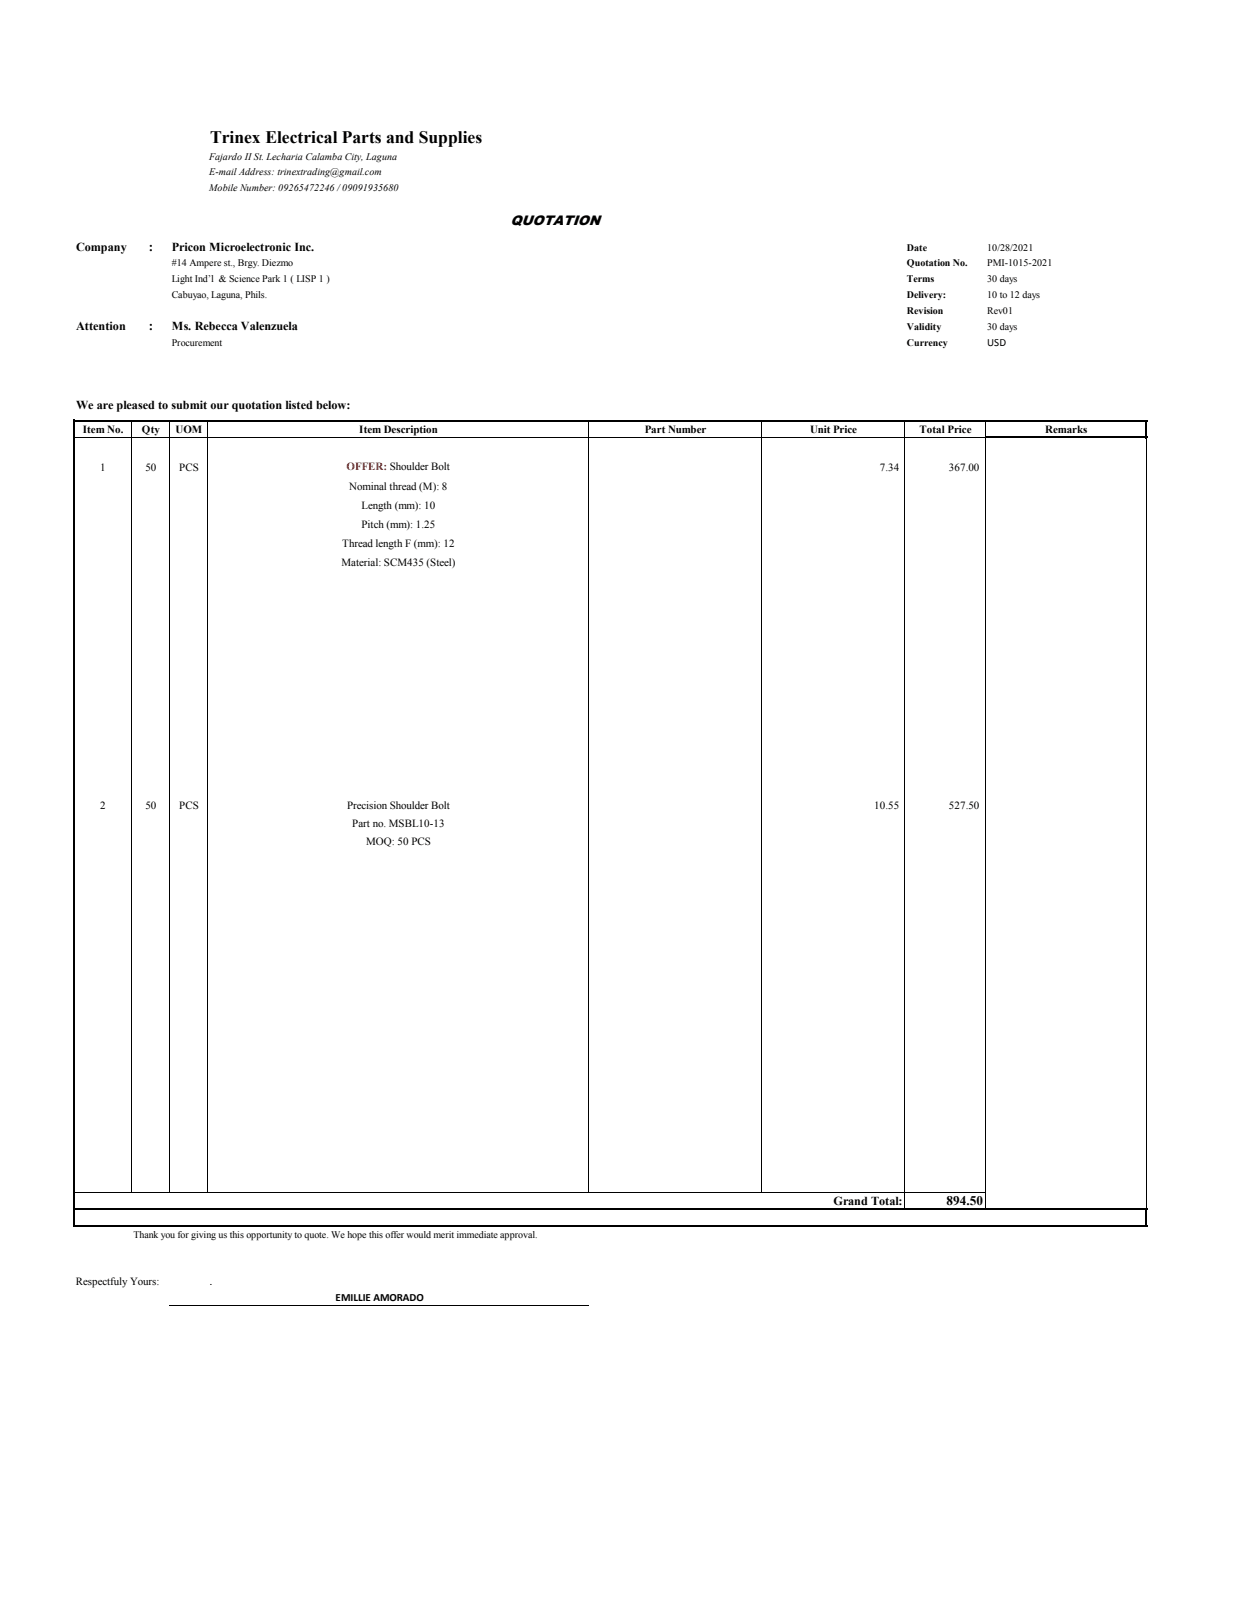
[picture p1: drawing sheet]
<svg xmlns="http://www.w3.org/2000/svg" width="216mm" height="279mm" viewBox="0 0 216 279" stroke-linecap="round" stroke-linejoin="round" font-family="sans-serif">
<defs><g id="words">
<text font-size="3" x="36.4" y="24.8">Trinex Electrical Parts and Supplies</text>
<text font-size="2.4" x="88.6" y="39.1">QUOTATION</text>
<g font-size="2.3">
<text x="25.8" y="43.5">:</text>
<text x="25.8" y="57.2">:</text>
<text x="164.3" y="209">894.50</text>
</g>
<g font-size="2.1">
<text x="13.2" y="43.5">Company</text>
<text x="29.8" y="43.5">Pricon Microelectronic Inc.</text>
<text x="13.2" y="57.2">Attention</text>
<text x="29.8" y="57.2">Ms. Rebecca Valenzuela</text>
<text x="13.2" y="71">We are pleased to submit our quotation listed below:</text>
<text x="144.7" y="209">Grand Total:</text>
</g>
<g font-size="1.9">
<text x="171.3" y="60">USD</text>
<text x="14.4" y="75.1">Item No.</text>
<text x="24.6" y="75.1">Qty</text>
<text x="30.5" y="75.1">UOM</text>
<text x="62.4" y="75.1">Item Description</text>
<text x="111.9" y="75.1">Part Number</text>
<text x="140.6" y="75.1">Unit Price</text>
<text x="159.6" y="75.1">Total Price</text>
<text x="181.4" y="75.1">Remarks</text>
<text x="17.4" y="81.7">1</text>
<text x="25.2" y="81.7">50</text>
<text x="31.1" y="81.7">PCS</text>
<text x="152.7" y="81.7">7.34</text>
<text x="164.7" y="81.7">367.00</text>
<text x="60.6" y="85">Nominal thread (M): 8</text>
<text x="62.7" y="88.3">Length (mm): 10</text>
<text x="59.4" y="94.9">Thread length F (mm): 12</text>
<text x="62.7" y="91.6">Pitch (mm): 1.25</text>
<text x="59.3" y="98.2">Material: SCM435 (Steel)</text>
<text x="17.4" y="140.4">2</text>
<text x="25.2" y="140.4">50</text>
<text x="31.1" y="140.4">PCS</text>
<text x="60.2" y="140.4">Precision Shoulder Bolt</text>
<text x="61.1" y="143.6">Part no. MSBL10-13</text>
<text x="151.7" y="140.4">10.55</text>
<text x="164.7" y="140.4">527.50</text>
<text x="63.5" y="146.7">MOQ: 50 PCS</text>
<text x="13.2" y="223.1">Respectfuly Yours:</text>
<text x="36.4" y="223.1">.</text>
<text x="58.3" y="225.8">EMILLIE AMORADO</text>
</g>
<text font-size="1.9" fill="#f00" x="60.2" y="81.5">OFFER: Shoulder Bolt</text>
<g font-size="1.7">
<text x="36.3" y="27.7">Fajardo IISt. Lecharia Calamba City, Laguna</text>
<text x="36.3" y="30.4">E-mail Address: trinextrading@gmail.com</text>
<text x="36.3" y="33.2">Mobile Number: 09265472246 /09091935680</text>
<text x="29.8" y="46.2">#14 Ampere st., Brgy. Diezmo</text>
<text x="157.4" y="43.5">Date</text>
<text x="157.4" y="46.2">Quotation No.</text>
<text x="171.3" y="43.5">10/28/2021</text>
<text x="171.3" y="46.2">PMI-1015-2021</text>
<text x="29.8" y="49">Light Ind’l &amp; Science Park 1 ( LISP 1 )</text>
<text x="29.8" y="51.7">Cabuyao, Laguna, Phils.</text>
<text x="157.4" y="49">Terms</text>
<text x="157.4" y="51.7">Delivery:</text>
<text x="171.3" y="49">30 days</text>
<text x="171.3" y="51.7">10 to 12 days</text>
<text x="29.8" y="60">Procurement</text>
<text x="157.4" y="54.5">Revision</text>
<text x="157.4" y="57.2">Validity</text>
<text x="157.4" y="60">Currency</text>
<text x="171.3" y="54.5">Rev01</text>
<text x="171.3" y="57.2">30 days</text>
<text x="23.2" y="214.8">Thank you for giving us this opportunity to quote. We hope this offer would merit immediate approval.</text>
</g>
</g></defs>
<path d="M13 75.9h157.9M22.8 73.2v133.8M29.5 73.2v133.8M36 73.2v133.8M102.2 73.2v133.8M132.1 73.2v133.8M157.1 73.2v136.5M171 73.2v2.5M171 76.1v133.6M199 76.1v133.6M13 206.9h158.1M29.5 226.5h72.7" fill="none" stroke="#000" stroke-width=".17"/>
<path d="M13 73h186.1M170.9 75.9h28.2M199 73.2v2.9M13 209.9h186.1M13 212.8h186.1M199 210.1v2.8" fill="none" stroke="#000" stroke-width=".34"/>
<path d="M12.8 72.9v140" fill="none" stroke="#000" stroke-width=".3"/>
<use href="#words"/>
</svg>
